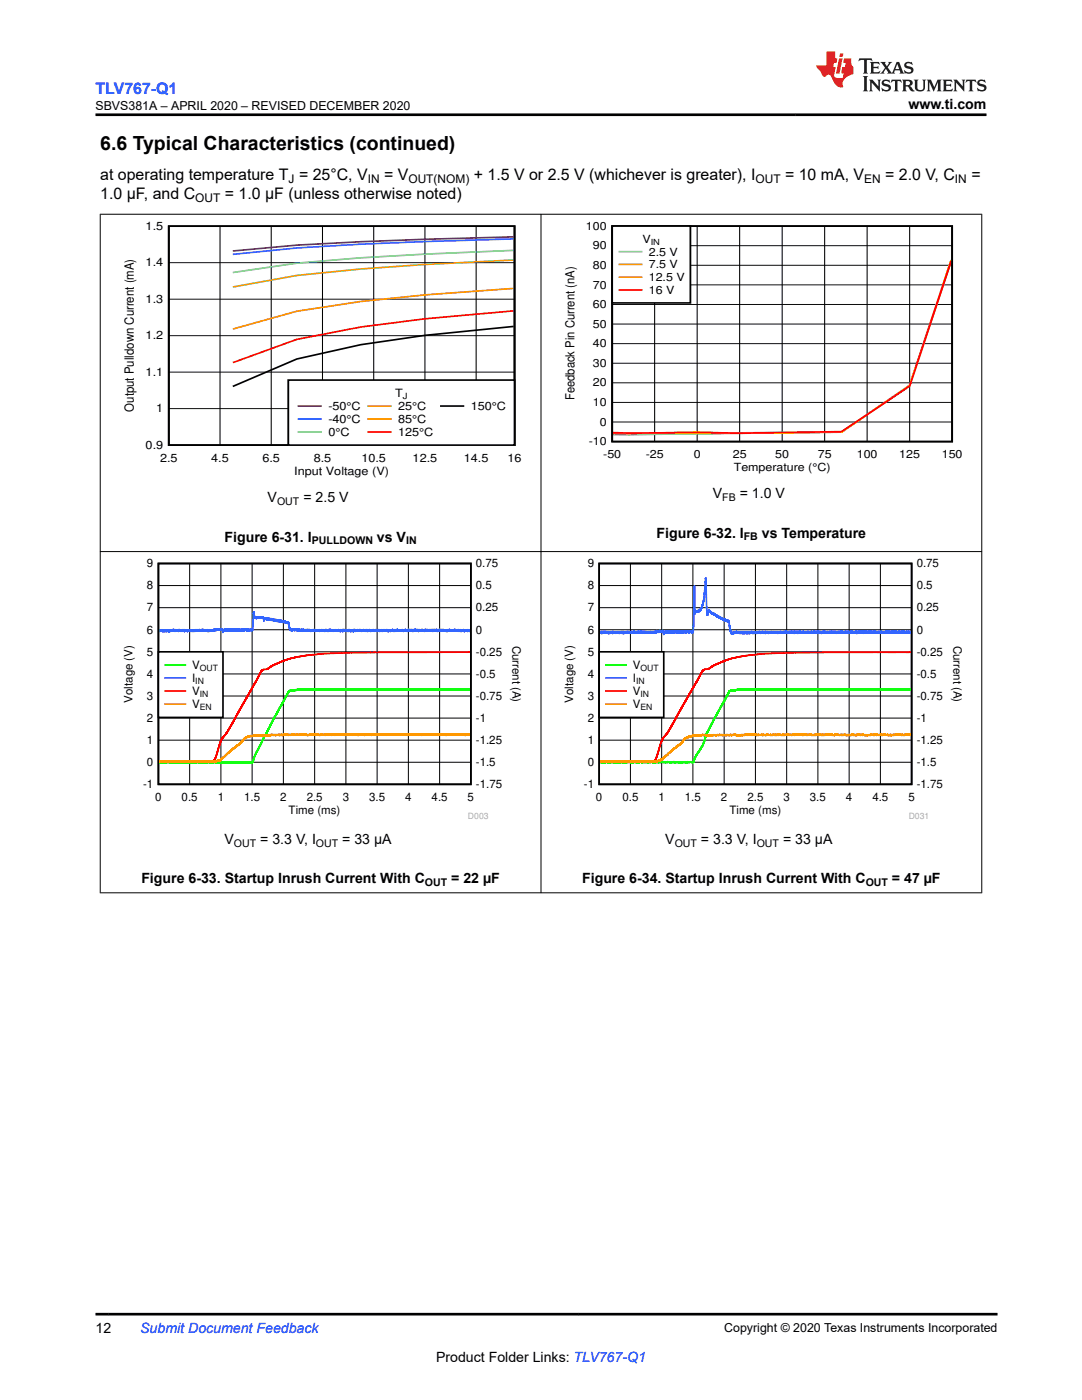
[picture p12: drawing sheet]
<svg xmlns="http://www.w3.org/2000/svg" width="216mm" height="279mm" viewBox="0 0 216 279" stroke-linecap="round" stroke-linejoin="round" font-family="sans-serif">
<defs><g id="words">
<text font-size="3.9" x="20" y="29.9">6.6 Typical Characteristics (continued)</text>
<text font-size="3.2" fill="#00f" x="19" y="18.7">TLV767-Q1</text>
<g font-size="3.2">
<text x="20" y="35.8">at operating temperature T = 25°C, V</text>
<text x="76.6" y="35.8">= V</text>
<text x="94.5" y="35.8">+ 1.5 V or 2.5 V (whichever is greater), I</text>
<text x="156.7" y="35.8">= 10 mA, V</text>
<text x="176.6" y="35.8">= 2.0 V, C</text>
<text x="193.8" y="35.8">=</text>
<text x="20" y="39.6">1.0 µF, and C</text>
<text x="44.9" y="39.6">= 1.0 µF (unless otherwise noted)</text>
</g>
<g font-size="2.8">
<text x="181.3" y="21.8">www.ti.com</text>
<text x="53.4" y="100.3">V</text>
<text x="60.5" y="100.3">= 2.5 V</text>
<text x="142.2" y="99.5">V</text>
<text x="147.6" y="99.5">= 1.0 V</text>
<text x="131" y="107.3">Figure 6-32. I</text>
<text x="152" y="107.3">vs Temperature</text>
<text x="44.8" y="108.1">Figure 6-31. I</text>
<text x="75.2" y="108.1">vs V</text>
<text x="44.8" y="168.4">V</text>
<text x="51.9" y="168.4">= 3.3 V, I</text>
<text x="68.3" y="168.4">= 33 µA</text>
<text x="132.7" y="168.4">V</text>
<text x="139.9" y="168.4">= 3.3 V, I</text>
<text x="156.2" y="168.4">= 33 µA</text>
<text x="28.2" y="176.2">Figure 6-33. Startup Inrush Current With C</text>
<text x="90" y="176.2">= 22 µF</text>
<text x="116.2" y="176.2">Figure 6-34. Startup Inrush Current With C</text>
<text x="178" y="176.2">= 47 µF</text>
<text x="19" y="266.1">12</text>
<text x="87" y="271.7">Product Folder Links: TLV767-Q1</text>
</g>
<text font-size="2.8" fill="#00f" x="28" y="266.1">Submit Document Feedback</text>
<g font-size="2.5">
<text x="19.1" y="21.9">SBVS381A – APRIL 2020 – REVISED DECEMBER 2020</text>
<text x="26.7" y="82.1" transform="rotate(-90 26.7 82.1)">Output Pulldown Current (mA)</text>
<text x="114.6" y="79.9" transform="rotate(-90 114.6 79.9)">Feedback Pin Current (nA)</text>
<text x="144.5" y="265.8">Copyright © 2020 Texas Instruments Incorporated</text>
</g>
<g font-size="2.4">
<text x="38.9" y="40.3">OUT</text>
<text x="57.6" y="36.5">J</text>
<text x="73.4" y="36.5">IN</text>
<text x="81.5" y="36.5">OUT(NOM)</text>
<text x="150.7" y="36.5">OUT</text>
<text x="172.5" y="36.5">EN</text>
<text x="190.6" y="36.5">IN</text>
</g>
<g font-size="2.3">
<text x="29.1" y="45.9">1.5</text>
<text x="29.1" y="53.2">1.4</text>
<text x="29.1" y="60.4">1.3</text>
<text x="29.1" y="67.7">1.2</text>
<text x="29.1" y="75">1.1</text>
<text x="31.2" y="82.3">1</text>
<text x="65.5" y="81.8">-50°C</text>
<text x="78.8" y="79.3">T</text>
<text x="79.4" y="81.8">25°C</text>
<text x="93.9" y="81.8">150°C</text>
<text x="29.1" y="89.6">0.9</text>
<text x="65.5" y="84.4">-40°C</text>
<text x="65.5" y="87">0°C</text>
<text x="79.4" y="84.4">85°C</text>
<text x="79.4" y="87">125°C</text>
<text x="31.9" y="92.2">2.5</text>
<text x="42.1" y="92.2">4.5</text>
<text x="52.4" y="92.2">6.5</text>
<text x="58.7" y="94.8">Input Voltage (V)</text>
<text x="62.6" y="92.2">8.5</text>
<text x="72.1" y="92.2">10.5</text>
<text x="82.3" y="92.2">12.5</text>
<text x="92.6" y="92.2">14.5</text>
<text x="101.3" y="92.2">16</text>
<text x="29.3" y="113.2">9</text>
<text x="95" y="113.2">0.75</text>
<text x="117.3" y="113.2">9</text>
<text x="182.9" y="113.2">0.75</text>
<text x="29.3" y="117.6">8</text>
<text x="95" y="117.6">0.5</text>
<text x="117.3" y="117.6">8</text>
<text x="182.9" y="117.6">0.5</text>
<text x="29.3" y="122">7</text>
<text x="95" y="122">0.25</text>
<text x="117.3" y="122">7</text>
<text x="182.9" y="122">0.25</text>
<text x="29.3" y="130.8">5</text>
<text x="29.3" y="126.4">6</text>
<text x="95" y="130.8">-0.25</text>
<text x="95" y="126.4">0</text>
<text x="102.3" y="128.8" transform="rotate(90 102.3 128.8)">Current (A)</text>
<text x="117.3" y="130.8">5</text>
<text x="117.3" y="126.4">6</text>
<text x="182.9" y="130.8">-0.25</text>
<text x="182.9" y="126.4">0</text>
<text x="190.2" y="128.8" transform="rotate(90 190.2 128.8)">Current (A)</text>
<text x="29.3" y="135.2">4</text>
<text x="38.3" y="133.5">V</text>
<text x="38.3" y="136.1">I</text>
<text x="95" y="135.2">-0.5</text>
<text x="117.3" y="135.2">4</text>
<text x="126.3" y="133.5">V</text>
<text x="126.3" y="136.1">I</text>
<text x="182.9" y="135.2">-0.5</text>
<text x="26.5" y="140.2" transform="rotate(-90 26.5 140.2)">Voltage (V)</text>
<text x="29.3" y="139.7">3</text>
<text x="38.3" y="138.7">V</text>
<text x="38.3" y="141.3">V</text>
<text x="95" y="139.7">-0.75</text>
<text x="114.4" y="140.2" transform="rotate(-90 114.4 140.2)">Voltage (V)</text>
<text x="117.3" y="139.7">3</text>
<text x="126.3" y="138.7">V</text>
<text x="126.3" y="141.3">V</text>
<text x="182.9" y="139.7">-0.75</text>
<text x="29.3" y="148.5">1</text>
<text x="29.3" y="144.1">2</text>
<text x="95" y="148.5">-1.25</text>
<text x="95" y="144.1">-1</text>
<text x="117.3" y="148.5">1</text>
<text x="117.3" y="144.1">2</text>
<text x="182.9" y="148.5">-1.25</text>
<text x="182.9" y="144.1">-1</text>
<text x="29.3" y="152.9">0</text>
<text x="95" y="152.9">-1.5</text>
<text x="117.3" y="152.9">0</text>
<text x="182.9" y="152.9">-1.5</text>
<text x="28.6" y="157.3">-1</text>
<text x="31" y="159.9">0</text>
<text x="36.2" y="159.9">0.5</text>
<text x="43.4" y="159.9">1</text>
<text x="48.7" y="159.9">1.5</text>
<text x="55.9" y="159.9">2</text>
<text x="61.2" y="159.9">2.5</text>
<text x="68.4" y="159.9">3</text>
<text x="73.7" y="159.9">3.5</text>
<text x="80.8" y="159.9">4</text>
<text x="86.1" y="159.9">4.5</text>
<text x="93.3" y="159.9">5</text>
<text x="95" y="157.3">-1.75</text>
<text x="116.5" y="157.3">-1</text>
<text x="118.9" y="159.9">0</text>
<text x="124.2" y="159.9">0.5</text>
<text x="131.4" y="159.9">1</text>
<text x="136.7" y="159.9">1.5</text>
<text x="143.9" y="159.9">2</text>
<text x="149.1" y="159.9">2.5</text>
<text x="156.3" y="159.9">3</text>
<text x="161.6" y="159.9">3.5</text>
<text x="168.8" y="159.9">4</text>
<text x="174.1" y="159.9">4.5</text>
<text x="181.3" y="159.9">5</text>
<text x="182.9" y="157.3">-1.75</text>
<text x="57.6" y="162.5">Time (ms)</text>
<text x="145.5" y="162.5">Time (ms)</text>
</g>
<g font-size="2.2">
<text x="116.9" y="45.9">100</text>
<text x="118.3" y="53.7">80</text>
<text x="118.3" y="49.8">90</text>
<text x="128.2" y="48.5">V</text>
<text x="129.5" y="51">2.5 V</text>
<text x="129.5" y="53.6">7.5 V</text>
<text x="118.3" y="57.6">70</text>
<text x="129.5" y="56.1">12.5 V</text>
<text x="129.5" y="58.7">16 V</text>
<text x="118.3" y="65.4">50</text>
<text x="118.3" y="61.5">60</text>
<text x="118.3" y="69.3">40</text>
<text x="118.3" y="77.1">20</text>
<text x="118.3" y="73.2">30</text>
<text x="118.3" y="81">10</text>
<text x="117.5" y="88.9">-10</text>
<text x="119.7" y="85">0</text>
<text x="120.4" y="91.4">-50</text>
<text x="128.8" y="91.4">-25</text>
<text x="138.4" y="91.4">0</text>
<text x="146.2" y="91.4">25</text>
<text x="146.4" y="94">Temperature (°C)</text>
<text x="154.7" y="91.4">50</text>
<text x="163.2" y="91.4">75</text>
<text x="171" y="91.4">100</text>
<text x="179.4" y="91.4">125</text>
<text x="187.9" y="91.4">150</text>
</g>
<g font-size="2.1">
<text x="55.3" y="100.8">OUT</text>
<text x="144.1" y="100">FB</text>
<text x="148.4" y="107.8">FB</text>
<text x="62.2" y="108.6">PULLDOWN</text>
<text x="81" y="108.6">IN</text>
<text x="46.7" y="168.9">OUT</text>
<text x="63" y="168.9">OUT</text>
<text x="134.6" y="168.9">OUT</text>
<text x="151" y="168.9">OUT</text>
<text x="84.8" y="176.7">OUT</text>
<text x="172.7" y="176.7">OUT</text>
</g>
<g font-size="1.7">
<text x="129.9" y="48.9">IN</text>
<text x="80.4" y="79.6">J</text>
<text x="39" y="136.5">IN</text>
<text x="39.9" y="133.9">OUT</text>
<text x="126.9" y="136.5">IN</text>
<text x="127.8" y="133.9">OUT</text>
<text x="39.9" y="139.1">IN</text>
<text x="39.9" y="141.7">EN</text>
<text x="127.8" y="139.1">IN</text>
<text x="127.8" y="141.7">EN</text>
</g>
<g font-size="1.7" fill="#a8a8a8">
<text x="93.4" y="163.5">D003</text>
<text x="181.3" y="163.5">D031</text>
</g>
</g></defs>
<path d="M33.7 45.1h69v43.7h-69zM102.5 65.1l-17.7 1.8-12.8 1.9-12.8 2.8-12.7 5.5" fill="none" stroke="#000" stroke-width=".35"/>
<path d="M33.7 59.7h69M33.7 52.4h69M43.9 45.1v43.7M54.1 45.1v43.7M64.3 45.1v43.7M74.6 45.1v43.7M84.8 45.1v43.7M95 45.1v43.7M33.7 74.3h69M33.7 67h69M33.7 81.5h69" fill="none" stroke="#000" stroke-width=".2"/>
<path d="M102.5 47.3l-30.5 .9-12.8 .7-12.7 1.2" fill="none" stroke="#7f007f" stroke-width=".35"/>
<path d="M102.5 47.7l-30.5 1-12.8 .8-12.7 1.3" fill="none" stroke="#3265ff" stroke-width=".35"/>
<path d="M102.5 50l-17.7 .7-12.8 .8-12.8 1-12.7 1.9" fill="none" stroke="#32cccc" stroke-width=".35"/>
<path d="M102.5 51.9l-17.7 .9-12.8 .9-12.8 1.3-12.7 2.3" fill="none" stroke="#98cc00" stroke-width=".35"/>
<path d="M102.5 57.6l-17.7 1.3-12.8 1.3-12.8 1.9-12.7 3.6" fill="none" stroke="#ff9800" stroke-width=".35"/>
<path d="M102.5 62l-17.7 1.6-12.8 1.7-12.8 2.4-12.7 4.7" fill="none" stroke="#f00" stroke-width=".35"/>
<path d="M57.5 75.9h45.2v12.9h-45.2z" fill-rule="evenodd" fill="#fff"/>
<path d="M57.5 75.9h45.2v12.9h-45.2zM88 81h4.5" fill="none" stroke="#000" stroke-width=".35"/>
<path d="M59.6 81h4.4" fill="none" stroke="#7f007f" stroke-width=".35"/>
<path d="M59.6 83.6h4.4" fill="none" stroke="#3265ff" stroke-width=".35"/>
<path d="M59.6 86.2h4.4" fill="none" stroke="#32cccc" stroke-width=".35"/>
<path d="M73.5 81h4.5" fill="none" stroke="#98cc00" stroke-width=".35"/>
<path d="M73.5 83.6h4.5" fill="none" stroke="#ff9800" stroke-width=".35"/>
<path d="M73.5 86.2h4.5" fill="none" stroke="#f00" stroke-width=".35"/>
<path d="M122.2 45.1h67.8v43h-67.8z" fill="none" stroke="#000" stroke-width=".34"/>
<g fill="none" stroke="#000" stroke-width=".2">
<path d="M122.2 56.9h67.8M122.2 52.9h67.8M122.2 49h67.8M130.6 45.1v43M139.1 45.1v43M147.6 45.1v43M156.1 45.1v43M164.5 45.1v43M173 45.1v43M181.5 45.1v43M122.2 76.4h67.8M122.2 72.5h67.8"/>
<path d="M122.2 68.6h67.8M122.2 64.7h67.8M122.2 60.8h67.8M122.2 84.2h67.8M122.2 80.3h67.8"/>
</g>
<path d="M189.8 51.9l-8.3 25.1-13.6 9.2-45.6 .5" fill="none" stroke="#32cccc" stroke-width=".34"/>
<path d="M189.8 51.9l-8.3 25-13.6 9.4-28.8 .3h-16.8" fill="none" stroke="#98cc00" stroke-width=".34"/>
<path d="M189.8 51.9l-8.3 25.1-13.6 9.2-20.3 .3-8.5-.3-16.8 .3" fill="none" stroke="#ff9800" stroke-width=".34"/>
<path d="M189.8 52.1l-8.3 24.9-13.6 9.1-20.3 .4-8.5-.2-13.6 .1-3.2-.1" fill="none" stroke="#f00" stroke-width=".34"/>
<path d="M122.2 45.1h15.6v15.4h-15.6z" fill-rule="evenodd" fill="#fff"/>
<path d="M122.2 45.1h15.6v15.4h-15.6z" fill="none" stroke="#000" stroke-width=".34"/>
<path d="M123.6 50.2h4.4" fill="none" stroke="#32cccc" stroke-width=".34"/>
<path d="M123.6 52.8h4.4" fill="none" stroke="#98cc00" stroke-width=".34"/>
<path d="M123.6 55.3h4.4" fill="none" stroke="#ff9800" stroke-width=".34"/>
<path d="M123.6 57.9h4.4" fill="none" stroke="#f00" stroke-width=".34"/>
<path d="M31.6 112.5h62.4v44h-62.4z" fill="none" stroke="#000" stroke-width=".33"/>
<g fill="none" stroke="#000" stroke-width=".2">
<path d="M31.6 116.9h62.4M37.8 112.5v44M44.1 112.5v44M50.3 112.5v44M56.5 112.5v44M62.8 112.5v44M69 112.5v44M75.3 112.5v44M81.5 112.5v44M87.7 112.5v44M31.6 138.9h62.4M31.6 134.5h62.4"/>
<path d="M31.6 130.1h62.4M31.6 125.7h62.4M31.6 121.3h62.4M31.6 152.1h62.4M31.6 147.7h62.4M31.6 143.3h62.4"/>
</g>
<path d="M93.8 137.6h-1.2v-.1l-.8 .1-.1-.1-.1 .1-.2-.1-.3 .1-.1-.1v.1l-.1-.1-.2 .1-.5-.1-.1 .1v-.1l-.2 .1v-.1h-.2v.1l-.2-.1-.4 .1-.1-.1v.1v-.1l-.3 .1-.1-.1-.1 .1v-.1l-.4 .1v-.1v.1l-1.1-.1v.1v-.1l-.6 .1-.5-.1v.1l-.1-.1-.1 .1-.2-.1-.4 .1v-.1l-.1 .1-.7-.1-.3 .1-.5-.1v.1v-.1l-.3 .1-.1-.1-.4 .1-.5-.1v.1l-.3-.1-.2 .1-.2-.1-.2 .1v-.1h-.5v.1l-.1-.1-.1 .1-.2-.1-.1 .1v-.1h-.8v.1l-.7-.1-.4 .1-.1-.1-.4 .1v-.1l-.1 .1-.3-.1-.1 .1-.4-.1-1.2 .1-.1-.1-.2 .1v-.1l-.5 .1-.3-.1v.1l-.2-.1-.1 .1-.1-.1-.6 .1-.2-.1v.1l-.5-.1-.2 .1-.1-.1-.3 .1v-.1l-.1 .1-.1-.1-.2 .1v-.1l-.2 .1-.4-.1-.1 .1v-.1l-.1 .1-.3-.1-.5 .1-.4-.1-.1 .1v-.1l-.6 .1-.1-.1v.1l-.3-.1v.1l-.3-.1-.1 .1-.1-.1v.1l-.2-.1-1.2 .1-.1-.1-.3 .1-.1-.1-.2 .1-.3-.1-.4 .1-.1-.1v.1l-.1-.1-.1 .1v-.1l-.4 .1-.1-.1-.1 .1-.1-.1-.1 .1h-.4v-.1v.1l-.6-.1-.1 .1v-.1l-.3 .1-.2-.1v.1l-.1-.1-.6 .1v-.1l-.3 .1-.5-.1-.1 .2-.1-.2-.4 .2-.1-.1-1 .1-.1-.1v.1l-.4-.1-.1 .2v-.2l-.2 .2-.1-.1-.2 .2-.1-.2-.1 .2v-.1l-.1 .1v-.1h-.3v.1v-.1l-.2 .1v-.1l-5.2 9.4-1.7 3.5-.4 1.4h-.7v.1l-.1-.2v.2l-.2-.2-.2 .2v-.1l-.2 .1-.3-.1v.1l-.1-.1-.1 .1-.1-.1-.3 .1v-.1l-.4 .1-.1-.1v.1l-.1-.1-.1 .1-.1-.1-.1 .1-.2-.2v.2l-.1-.2v.2l-.2-.2v.2l-.3-.1-.1 .1-.1-.2-.1 .2-.1-.2-.1 .2-.1-.1-.2 .1-.1-.1-.1 .1v-.1l-.2 .1-.1-.1-.1 .1v-.1l-.2 .1-.2-.1v.1l-.1-.1v.1v-.1l-.1 .1v-.1v.1l-.2-.2-.1 .2-.2-.1-.3 .1-.1-.2-.5 .2v-.1l-.1 .1-.2-.2-.1 .2-.2-.1-.1 .1v-.1l-.1 .1-.1-.2-.1 .2-.1-.1-.1 .1-.2-.1-.3 .1-.2-.1v.1v-.2v.2v-.1l-.1 .1-.1-.1v.1l-.4-.2-.1 .2v-.1l-.7 .1-.1-.2-.1 .2-.2-.2-.1 .2-.1-.2v.2l-.2-.2-.1 .2-.1-.1-.2 .1-.2-.2-.2 .2v-.2l-.2 .2-.4-.2-.1 .2-.2-.2-.1 .2-.2-.2v.2v-.2l-.1 .2-.2-.1v.1v-.1l-.1 .1-.1-.2v.2l-.2-.2-.1 .2v-.2l-.1 .2v-.1l-.2 .1-.1-.2v.2v-.2v.2l-.4-.1-.1 .1v-.1l-.4 .1v-.2l-.1 .2-.3-.2v.2l-.2-.2-.3 .2v-.2v.2l-.3-.2v.2l-.3-.1-.2 .1-.1-.2-.1 .2-.1-.1-.1 .1-.2-.2-.2 .2-.2-.1-.1 .1v-.1l-.3 .1v-.1" fill="none" stroke="#01ff00" stroke-width=".33"/>
<path d="M93.8 125.9l-.1-.1v.2v-.3l-.1 .3-.1-.3v.3l-.2-.3v.3l-.1-.3v.3v-.3l-.2 .2-.1-.2v.2l-.1-.2-.1 .2v-.2v.3v-.3l-.1 .3-.1-.3-.1 .2-.1-.2-.1 .2v-.2l-.2 .3v-.3v.4v-.4l-.1 .3-.1-.3v.3l-.1-.2v.2l-.1-.3v.3l-.1-.3v.2l-.1-.2-.1 .3-.1-.3v.3l-.1-.3-.1 .2-.1-.2v.2v-.2v.3l-.1-.4-.1 .4-.1-.4-.1 .4v-.3l-.2 .3v-.3l-.2 .2v-.1v.1v-.2l-.2 .2v-.2v.2l-.1-.2v.2v-.3l-.1 .2v-.2l-.1 .3v-.2l-.1 .2-.1-.3v.4l-.1-.3-.1 .3v-.3l-.1 .3v-.3l-.1 .3-.1-.3-.1 .3v-.3v.2v-.2l-.1 .2-.1-.2v.2l-.1-.2v.2v-.2v.2l-.1-.3-.1 .3v-.2l-.1 .3v-.4l-.1 .3-.1-.3v.3l-.2-.2v.2l-.1-.3-.1 .3v-.2l-.1 .2v-.3l-.1 .3v-.2l-.1 .3v-.3l-.1 .2-.1-.2v.3v-.5l-.1 .4-.1-.2-.1 .2v-.2v.2l-.1-.2v.2l-.1-.3v.3v-.2l-.1 .2-.1-.2v.3v-.4l-.1 .4-.1-.4v.3l-.1-.2-.1 .2v-.2l-.1 .3-.1-.3-.1 .3v-.3l-.1 .3v-.3v.3v-.3l-.1 .2-.1-.2-.1 .2-.1-.3v.4l-.1-.3-.1 .3-.1-.3v.3l-.1-.4v.4l-.1-.3-.1 .3v-.3v.2l-.1-.2v.2l-.1-.2v.3l-.1-.3-.1 .3v-.4l-.1 .3v-.2v.2l-.2-.2v.2l-.1-.2v.2l-.1-.2v.2l-.1-.2-.1 .3v-.3l-.2 .3v-.3v.3l-.1-.3v.2l-.1-.3v.3l-.1-.2-.1 .3-.1-.4-.1 .3-.2-.2v.2l-.1-.3v.4v-.3l-.1 .1v-.1l-.1 .2v-.2v.3l-.1-.3-.1 .2-.1-.3v.4l-.1-.3v.1v-.1l-.1 .2v-.2l-.1 .2v-.3l-.1 .4v-.3l-.2 .3v-.3v.3l-.1-.3-.1 .3v-.3l-.1 .2-.1-.1v.2l-.1-.4-.1 .4v-.3l-.1 .2-.1-.2v.3l-.1-.3v.3l-.1-.3v.3v-.3l-.1 .3-.1-.3-.1 .2v-.2v.3l-.1-.3v.2v-.2l-.1 .2-.1-.2-.1 .2v-.2v.3v-.3l-.2 .3-.1-.3v.2v-.3v.4l-.1-.4v.3l-.1-.2-.1 .3-.1-.3-.2 .3v-.3v.3l-.1-.3-.1 .3v-.3l-.1 .2v-.3l-.1 .4v-.4l-.1 .3v-.2l-.1 .2-.1-.1v.2l-.1-.2v.2v-.3l-.1 .3v-.2l-.1 .2v-.3l-.1 .2-.1-.2v.4l-.1-.4v.3l-.1-.3-.1 .2v-.2l-.1 .2v-.2l-.1 .3-.1-.3v.2l-.2-.2-.1 .2v-.3l-.1 .3v-.2l-.1 .2-.1-.2v.3v-.3v.3v-.3l-.1 .3v-.3v.3l-.1-.3-.1 .3-.1-.3-.1 .3v-.3v.3l-.1-.3-.1 .3v-.3l-.1 .3-.2-.2v.2v-.2l-.1 .2v-.3v.3v-.3l-.1 .2-.1-.3v.3v-.2v.2l-.2-.2-.1 .2v-.2l-.1 .3v-.2l-.1 .2-.1-.3v.3l-.1-.3-.1 .2-.1-.2v.3v-.3l-.2 .3v-.3v.2l-.2-.2-.2 .3-.1-.3v.3v-.3l-.1 .3-.1-.3-.1 .3v-.3l-.1 .2-.1-.2v.3l-.1-.3v.2l-.1-.2-.1 .3v-.3v.3l-.1-.3-.1 .2-.2-.2v.3l-.1-.3-.1 .3-.2-.4-.1 .4-.1-.3v.2l-.1-.2v.2l-.1-.2-.1 .3-.1-.3v.3v-.2v.1v-.2l-.1 .2v-.2v.2l-.1-.2-.1 .3-.1-.4v.3l-.1-.2-.1 .2-.1-.2v.4l-.1-.4-.2 .3v-.2l-.1 .2-.1-.2-.1 .3v-.3v.2l-.1-.3v.3l-.2-.4-.1 .4-.1-.3v.3l-.1-.3-.1 .3-.1-.3-.1 .2v-.2v.2l-.1-.2v.2v-.2v.2l-.1-.2-.1 .3-.1-.4v.3l-.2-.2v.4v-.4l-.1 .2-.1-.2-.1 .2v-.2l-.1 .2v-.2l-.1 .3-.1-.3-.1 .3-.1-.3-.1 .2v-.2v.3v-.3l-.1 .3v-.3l-.1 .3-.1-.2v.1l-.1-.2-.1 .2-.1-.2v.2v-.2l-.1 .3v-.3v.3l-.1-.3-.1 .3v-.3l-.1 .3-.1-.3-.1 .3v-.3l-.2 .2-.1-.3-.1 .4v-.4v.4l-.1-.4v.4l-.1-.3v.2l-.1-.2v.3v-.3l-.1 .2-.1-.2v.3v-.3v.2l-.1-.2v.3v-.3l-.1 .3-.1-.3-.1 .2-.1-.2-.1 .3v-.3v.3l-.1-.3-.1 .3v-.3v.2l-.1-.2-.1 .2v-.2v.2l-.1-.2-.1 .2v-.2v.2l-.1-.2-.1 .2-.1-.2v.2l-.1-.2v.3v-.3l-.1 .3v-.3l-.1 .2v-.2l-.1 .2-.1-.2v.3v-.3l-.1 .3v-.3v.2l-.1-.2-.1 .3v-.3l-.1 .3v-.3v.2v-.2v.2l-.1-.2-.1 .3v-.4l-.1 .3-.1-.2v.2v-.2l-.2 .2v-.2l-.1 .3v-.3v.2v-.2l-.1 .2-.1-.2-.1 .3v-.3l-.1 .2-.1-.2v.3l-.1-.4v.4l-.1-.3-.1 .3v-.3l-.1 .2-.1-.3-.1 .4v-.3v.3l-.1-.3-.1 .2v-.2l-.1 .3-.2-.3v.2l-.1-.2v.1v-.2l-.1 .4-.1-.4-.1 .4-.1-.4v.3v-.3l-.1 .2v-.2l-.1 .3v-.2l-.1 .2v-.3l-.1 .3v-.3l-.1 .3-.1-.3v.2v-.2l-.1 .2-.1-.2v.3l-.1-.3v.2l-.1-.2-.1 .2v-.1l-.1 .1v-.2v.2l-.1-.2v.2l-.1-.2v.2v-.2l-.1 .3-.1-.3-.1 .2-.1-.2v.1v-.2l-.1 .4-.1-.3v.2l-.1-.2v.2l-.1-.2-.1 .1-.3-1.6-.1 .3-.1-.3v.2l-.1-.2-.1 .2-.1-.2v.3v-.3l-.1 .1v-.2l-.1 .2v-.1l-.1 .1v-.2l-.1 .2v-.2l-.1 .2v-.2l-.1 .2v-.2v.2l-.2-.3-.1 .3v-.4l-.2 .4v-.3v.2l-.2-.3v.2v-.3l-.1 .3-.1-.2v.2v-.2l-.1 .2v-.2l-.2 .2v-.2l-.1 .2-.1-.3v.2l-.1-.3v.3l-.1-.2-.1 .2-.1-.3-.1 .3v-.3v.3l-.2-.3-.1 .2-.1-.4v.4l-.1-.3v.3v-.3l-.1 .2-.1-.2v.2l-.1-.3-.1 .3v-.2l-.1 .1-.1-.2-.1 .2v-.2v.2l-.1-.2v.3v-.4l-.1 .3v-.2l-.1 .2v-.3v.3l-.1-.3v.2l-.1-.2-.1 .3-.1-.3v.6l-.1-.7v.2l-.1-.2-.1 .2v-.3l-.1 .3v-.2l-.1 .2-.1-.2-.1 .2v-.3l-.1 .3-.2-.3-.1 .3v-.2l-.1 .1v-.1v.1l-.1-.2v.2l-.1-.1v.1v-.2l-.1 .3v-.2v.2l-.1-.2-.1 .2-.1-.3-.1 .1-.2-1.1-.2 3.6-.1 .1v-.2v.2l-.1-.2v.2l-.2-.2v.2v-.2l-.1 .3v-.2l-.1 .1-.1-.1-.1 .1v-.2l-.1 .3-.1-.3v.2v-.2l-.1 .2v-.2l-.1 .3v-.2l-.2 .1v-.2v.2v-.3l-.2 .4v-.3l-.1 .3-.1-.3v.2v-.2l-.2 .2-.1-.2v.2v-.2l-.1 .2v-.1l-.1 .2v-.3l-.1 .3-.1-.3v.3v-.2l-.1 .2v-.3l-.1 .3v-.3l-.1 .2-.1-.2v.3l-.1-.3-.1 .2-.1-.2-.1 .3v-.2l-.1 .2-.1-.3v.2l-.2-.2-.1 .3v-.3l-.1 .3v-.3v.3l-.1-.3-.1 .3-.1-.3v.2l-.1-.2-.1 .3v-.3l-.1 .3v-.3l-.1 .4-.1-.5-.1 .3-.1-.1v.1l-.1-.2v.2l-.1-.2v.3v-.3v.2l-.2-.2-.1 .3v-.3l-.1 .3v-.3l-.1 .2v-.2l-.2 .4-.1-.2v.4l-.1-.5v.1l-.1-.3-.2 .3-.1-.3-.1 .3-.1-.3-.1 .2v-.2l-.1 .2-.1-.2-.1 .3v-.3l-.1 .3-.1-.2-.1 .2v-.2v.2l-.1-.2-.1 .3v-.3l-.1 .3-.1-.3v.3l-.2-.2v.2l-.1-.2v.2l-.1-.2-.1 .2v-.2l-.1 .2v-.2l-.1 .3-.1-.3-.1 .2v-.2l-.1 .3v-.3l-.1 .3-.1-.3v.3l-.1-.3v.3l-.1-.3v.3v-.3l-.1 .3v-.3v.3l-.2-.2v.2l-.1-.3v.3l-.1-.3v.2v-.2v.2l-.1-.2v.3v-.3v.3l-.1-.3v.2v-.2l-.1 .2v-.3v.3l-.1-.2-.1 .2v-.2v.3l-.1-.3v.3v-.3v.2l-.1-.2-.1 .2v-.2l-.1 .2v-.2l-.1 .3v-.4l-.1 .4v-.3v.3l-.1-.3v.3v-.3l-.1 .2v-.2l-.1 .2v-.2l-.1 .2-.1-.2v.2l-.1-.3v.4l-.1-.3-.1 .2v-.1v.2l-.1-.3-.2 .3-.1-.3-.1 .3-.1-.3-.1 .3-.1-.3v.3v-.3l-.1 .2-.1-.2v.3l-.1-.3-.1 .3v-.2v.2v-.2l-.2 .1v-.2l-.1 .3v-.3l-.1 .3v-.3l-.2 .3v-.3l-.1 .3-.1-.3-.1 .4-.1-.5v.3l-.2-.1v.1v-.2v.3l-.1-.3v.3l-.2-.3v.2v-.2v.3l-.1-.3v.3v-.3l-.1 .2v-.2v.2l-.1-.2-.2 .2v-.3l-.1 .4v-.3v.2l-.2-.2v.2v-.2l-.1 .2-.1-.2v.2l-.1-.1v.1v-.2l-.1 .3v-.3l-.1 .3-.1-.3v.2l-.1-.1v.2v-.3l-.1 .3v-.4l-.1 .4v-.3l-.1 .2-.1-.2-.1 .3-.1-.3-.1 .3v-.3l-.1 .3-.1-.3v.4l-.1-.3-.1 .2v-.2l-.1 .2v-.2v.1l-.1-.1v.1l-.1-.2v.3l-.1-.3v.3l-.1-.3-.1 .3-.1-.3v.3l-.1-.3-.1 .3-.1-.3v.3l-.1-.2-.1 .3-.1-.4-.1 .2v-.2l-.1 .3-.1-.2-.1 .2-.1-.3v.3" fill="none" stroke="#3265ff" stroke-width=".33"/>
<path d="M93.8 130.1l-19.1 .1-9.5 .2-4.4 .5-3.9 .9-2.5 1-1 .7-.9 .1-.4 .4-6.7 11.9-1.2 1.6-1.1 3.5-.5 1-.3 .1-10.5-.1" fill="none" stroke="#f00" stroke-width=".33"/>
<path d="M93.8 146.6l-.3 .1v-.1l-.1 .1v-.1v.1l-.1-.1v.1l-.1-.1-.1 .1v-.2v.2l-.1-.1-.1 .1-.1-.1v.2v-.2l-.1 .1v-.1l-.2 .1v-.2l-.2 .2v-.2v.2l-.2-.2v.2l-.1-.2-.1 .2-.1-.2-.1 .2v-.2l-.1 .2-.1-.1-.2 .1v-.2v.2v-.1l-.3 .1v-.1l-.1 .1v-.2l-.1 .2-.1-.2v.2l-.2-.2-.2 .2v-.2v.2l-.1-.2v.2l-.2-.2-.1 .2v-.2l-.1 .1v-.1l-.1 .2v-.2l-.2 .2-.2-.2-.1 .2-.2-.2v.3v-.3l-.1 .2-.1-.2v.2l-.1-.2v.2l-.2-.1v.1l-.2-.2-.2 .2-.2-.2-.1 .2v-.2l-.2 .2v-.1l-.1 .1-.1-.1-.1 .1v-.1l-.1 .1-.4-.2v.2l-.3-.1v.1l-.1-.1-.2 .1-.1-.1-.2 .1v-.2l-.1 .2-.1-.2-.3 .2v-.2l-.2 .2v-.1v.1l-.2-.1-.1 .1-.2-.2-.1 .2-.3-.1-.1 .1v-.1v.2l-.2-.3-.1 .2v-.2l-.2 .2v-.2l-.2 .2-.1-.2-.3 .2-.2-.2-.2 .2-.1-.1-.2 .1-.1-.2v.1v-.1l-.3 .2-.2-.2-.2 .2v-.2v.2l-.1-.2-.3 .3-.2-.3-.1 .2v-.1l-.1 .1v-.1l-.2 .1v-.1l-.1 .1v-.1l-.1 .1v-.1l-.1 .1-.2-.2-.1 .2v-.2l-.1 .2-.1-.2-.1 .2-.1-.2v.2l-.1-.1-.2 .1-.1-.1-.3 .1-.1-.2-.1 .2-.1-.2v.2l-.1-.2v.2v-.2l-.1 .2-.1-.1-.2 .1v-.2l-.2 .2v-.2l-.1 .2-.2-.1v.1v-.2l-.2 .2v-.2l-.2 .2-.1-.1-.1 .1v-.1l-.1 .1-.2-.2v.2v-.1v.1l-.2-.1-.1 .1-.2-.2-.1 .2v-.1l-.3 .1-.1-.2v.2v-.2l-.2 .2-.2-.2-.1 .2v-.1l-.3 .1-.1-.2v.2l-.3-.2v.2l-.1-.2-.3 .3v-.3v.2l-.1-.2-.1 .2-.1-.1v.1v-.2l-.1 .1v-.1l-.1 .2v-.1l-.1 .1-.1-.2v.2l-.2-.2v.2l-.1-.2v.2l-.1-.1-.1 .1-.1-.1-.1 .2-.1-.3v.2l-.1-.1-.2 .1-.1-.1-.1 .1v-.1l-.1 .1-.1-.1-.1 .1-.1-.1-.1 .1-.1-.1v.2l-.1-.2v.2v-.2l-.2 .1-.1-.2-.1 .2v-.2l-.3 .2-.2-.2-.2 .2-.1-.1-.2 .1v-.2l-.2 .2v-.2l-.4 .2-.1-.2v.2l-.3-.1v.1v-.2l-.2 .3-.1-.2-.1 .1-.1-.2v.1h-.2l-.1 .1v-.1l-.1 .1v-.1l-.1 .1-.1-.2-.2 .2-.2-.2-.1 .2-.2-.1-.1 .1v-.1l-.2 .1-.1-.1v.2l-.1-.3v.2l-.1-.1-.1 .1v-.1l-.2 .1-.1-.1v.2v-.2l-.2 .1-.1-.2-.1 .2v-.1l-.3 .1v-.1v.1l-.1-.2v.2v-.1l-.2 .1-.1-.1-.1 .1-.1-.1v.2l-.1-.2v.1l-.2-.1v.1v-.1l-.3 .1v-.2v.2l-.1-.1-.1 .1v-.1l-.2 .2-.1-.2-.1 .2-.1-.2v.1l-.2-.1-.3 .1v-.1v.1l-.1-.2v.2l-.1-.1-.1 .1v-.2v.2l-.1-.2-.1 .2v-.2l-.2 .2-.1-.2-.1 .2-.2-.1v.1l-.1-.2-.2 .2-.1-.1v.2l-.1-.2-.2 .2-.1-.2-.1 .2-.1-.2v.1l-.4-.2v.2l-.1-.2v.2l-.2-.1v.1l-.1-.1-.1 .1v-.2v.2l-.2-.1-.2 .1v-.1l-.1 .1v-.1v.1l-.1-.1-.1 .1v-.1l-.1 .1v-.1l-.1 .1-.2-.1-.1 .1v-.1l-.1 .1v-.1l-.1 .1-.1-.1-.1 .1v-.1v.1l-.1-.1v.1l-.2-.1-.3 .2v-.2l-.3 .2-.1-.2v.2l-.1-.2-.1 .1v-.1l-.2 .1v-.2l-.1 .2-.2-.2-.2 .3v-.2v.2l-.2-.2v.2l-.2-.2-.1 .2v-.2l-.1 .1-.1-.1-.1 .2v-.2l-.1 .2-.1-.2-.1 .2v-.2l-.3 .1v-.1l-.1 .2v-.2v.2l-.1-.2-.1 .2v-.2l-.2 .2-.1-.2-.1 .2v-.2l-.2 .1-.1-.1-.1 .2v-.2v.2l-.1-.2-.2 .2v-.1v.1l-.1-.1v.1l-.1-.1v.1v-.1v.1v-.1v.1l-.2-.1v.1l-.3-.1v.1l-.2-.1-.2 .1-.1-.2v.2l-.1-.2v.2l-.1-.2-.1 .2-.1-.2-.3 .2-.2-.1-.1 .2-.1-.2-.1 .2-.3-.2-.1 .1v-.1l-.1 .1h-.4l-.1 .2-.1-.2v.1v-.1l-.1 .1h-.1v.1v-.2l-.3 .2v-.2v.2v-.1l-.2 .1v-.1l-.2 .2v-.1l-.2 .3-.3-.1v.2v-.1l-.7 .9v-.1l-.3 .3v-.2l-.1 .4-.1-.2-.3 .4v-.2l-.4 .6v-.1l-.1 .1-.1-.1-.5 .6v-.1l-.8 .7v-.1l-.1 .3-.1-.1v.1v-.1l-.6 .7v-.1l-.3 .2-.1 .3-.1-.1-.2 .3v-.1l-.2 .2v-.2l-.1 .3-.2-.2-.1 .2v-.2l-.1 .3-.1-.2-.1 .2v-.2l-.3 .3-.2-.2v.1l-.2-.1v.1v-.1v.2l-.1-.2-.2 .1-.1-.1-.1 .1-.1-.1-.2 .1-.2-.1v.1v-.1l-.3 .1-.2-.1v.2v-.2l-.2 .1-.1-.1v.1l-.1-.1-.1 .2v-.2l-.3 .1-.2-.1v.1l-.1-.2-.3 .2-.1-.1-.1 .2v-.2l-.1 .2-.2-.2v.2l-.2-.2-.1 .2-.1-.2v.1l-.2-.1-.1 .2-.1-.1h-.2v-.1l-.1 .1-.1-.1-.1 .1v-.1l-.1 .1v-.1l-.2 .1-.1-.2v.2l-.3-.1-.1 .1v-.1l-.1 .1v-.2l-.2 .2-.1-.1v.1l-.2-.1v.1v-.1l-.2 .1v-.1l-.1 .2-.1-.2-.1 .2v-.2l-.1 .2-.1-.2-.1 .2-.1-.2-.1 .1-.2-.1v.1v-.1l-.1 .1-.3-.1v.2v-.2l-.3 .1v-.1l-.1 .2-.2-.2-.1 .2-.1-.2v.1l-.1-.1v.1l-.2-.1v.2l-.1-.2-.2 .1v-.1l-.1 .1v-.1l-.3 .1-.3-.1v.1v-.1l-.2 .1-.1-.1-.1 .2v-.2l-.1 .2v-.2v.1l-.2-.1v.2v-.2v.1l-.1-.1" fill="none" stroke="#ff9800" stroke-width=".33"/>
<path d="M31.6 130.1h12.9v13.1h-12.9z" fill-rule="evenodd" fill="#fff"/>
<path d="M119.6 112.5h62.3v44h-62.3zM31.6 130.1h12.9v13.1h-12.9z" fill="none" stroke="#000" stroke-width=".33"/>
<path d="M33 132.7h4M181.7 137.5l-.3 .1-.1-.1-.3 .1-.2-.1-.4 .1v-.1l-.1 .1-.2-.1-.2 .1v-.1l-.2 .1-.1-.1-.1 .1-.1-.1-.2 .1-.2-.1-.1 .1v-.1l-.2 .1-.5-.1-.5 .1-.3-.1-.3 .1v-.1l-.2 .1v-.1l-.4 .1-.6-.1-.4 .1-.1-.1v.1v-.1l-.4 .1-.2-.1-.1 .1-.2-.1h-.3v.1l-.6-.1-.1 .1-.1-.1-.5 .1-.2-.1v.1l-.5-.1-.1 .1v-.1l-.1 .1v-.1l-.4 .1v-.1l-.2 .1-.3-.1-.2 .1-.2-.1-.4 .1v-.1l-.4 .1-.4-.1v.1l-.5-.1v.1l-.2-.1-.3 .1-.2-.1-.2 .1-.6-.1-.2 .1-.2-.1v.1l-1-.1-.2 .1-.2-.1-.1 .1-.2-.1-1.2 .1-.1-.1v.1l-1.1-.1-.4 .1v-.1l-.4 .1-.1-.1v.1l-.3-.1-.1 .1v-.1l-.2 .1-.4-.1-.2 .1-.6-.1v.1l-.1-.1-.1 .1-.2-.1v.1l-.2-.1-.1 .1-.1-.1v.1l-.1-.1-.5 .1-.1-.1v.1l-.2-.1-.6 .1-.3-.1v.1l-.1-.1-.7 .1-.5-.1-.4 .1v-.1l-.2 .1v-.1l-.3 .1-.1-.1v.1v-.1l-.1 .1-.1-.1-.1 .1-.2-.1-.4 .1-.1-.1-.2 .1v-.1l-.3 .1-.1-.1v.1l-.2-.1-.1 .1-.2-.1v.1h-.5v-.1l-.2 .1v-.1l-.1 .1-.1-.1-.2 .1-.1-.1-.6 .1-.1-.1-.4 .1v-.1l-.1 .1v-.1l-.1 .1-.2-.1-.8 .1v-.1h-1.1v.2l-.2-.2-.2 .2-.1-.1-.1 .1-.1-.1-.1 .1-.5-.1-.3 .1v-.1v.1h-.3v.1l-.1-.1-.1 .1v-.1l-.2 .2v-.2l-.2 .2v-.2l-.1 .2-.3-.2-.1 .3-.1-.1-.2 .4v-.1l-4.4 8.1-.7 2.3v-.1l-.5 .9-1.1 1.7-.3 1.1-.1-.2-.1 .2v-.1l-.2 .1-.1-.2-.1 .1-.2-.1-.1 .2v-.2v.2v-.2l-.3 .2-.1-.2v.2v-.2l-.2 .2v-.2v.2l-.2-.2-.1 .2v-.2l-.2 .2-.2-.2v.2l-.1-.1v.1l-.2-.1v.1l-.2-.1v.1l-.1-.2v.1l-.1-.1-.1 .2-.2-.2-.3 .2-.2-.1v.1l-.1-.2-.2 .1v-.1l-.1 .1-.2-.1-.1 .2-.1-.1-.3 .1-.2-.2-.2 .1v-.1l-.1 .2v-.2v.2l-.1-.2-.2 .2-.2-.2-.2 .1v-.1v.1l-.1-.1-.2 .2v-.2l-.2 .1-.1-.1v.2l-.2-.2-.2 .2v-.2l-.1 .2-.1-.2v.1h-.3v.1l-.2-.2v.2v-.2v.2l-.2-.2-.2 .2v-.1l-.1 .1-.3-.2-.1 .2-.1-.2v.1l-.3-.1v.2v-.2l-.2 .2-.1-.2-.4 .2v-.2l-.2 .2-.2-.2-.1 .2v-.2l-.1 .2-.1-.2v.2l-.2-.2-.3 .2v-.2v.2l-.2-.2-.1 .2v-.2l-.1 .2v-.2l-.1 .2v-.1l-.2 .1-.1-.2-.1 .2-.2-.2v.2l-.1-.2v.2l-.2-.2-.1 .2-.1-.2-.1 .2-.2-.2-.3 .1-.1-.1-.2 .2-.1-.1v.1v-.1h-.2l-.1-.1v.2l-.1-.2-.1 .2-.2-.1v.1l-.1-.1v.1l-.2-.2-.1 .2-.1-.1-.1 .1-.1-.2-.3 .2-.2-.2v.2v-.2l-.2 .2v-.1l-.2 .1-.1-.2-.1 .2-.1-.2v.2l-.1-.2v.1l-.1-.1-.2 .2-.1-.2-.1 .2-.1-.2-.2 .2v-.2l-.1 .2v-.2l-.1 .2v-.2l-.1 .1-.3-.1v.2l-.1-.2-.2 .1v-.1v.2l-.3-.1v.1l-.2-.2-.1 .2v-.2l-.2 .1" fill="none" stroke="#01ff00" stroke-width=".33"/>
<path d="M33 135.3h4M119.7 126.1v.3l.1-.3 .1 .3v-.3l.1 .3v-.4l.1 .5v-.4l.1 .2v-.3l.1 .3 .2-.3 .1 .4v-.4v.3l.1-.2 .1 .2v-.3l.2 .3 .1-.3v.3l.1-.2 .1 .3 .1-.4 .1 .5v-.4v.3l.1-.3 .1 .3v-.3l.1 .3 .1-.3v.2l.1-.2v.3l.1-.3v.2v-.2l.1 .3v-.3v.3l.1-.4v.3v-.2v.2l.1-.2 .1 .2v-.2l.1 .2v-.2v.3l.1-.3v.2l.1-.2 .1 .3v-.3l.1 .3v-.3v.2l.2-.2 .1 .3 .1-.3v.2l.1-.2v.2l.1-.1v.2l.1-.3v.2l.1-.2 .1 .3v-.3l.1 .2v-.3l.1 .4 .1-.3v.3l.1-.4 .2 .5v-.4l.1 .2v-.2v.2l.1-.2 .1 .2v-.2l.1 .2v-.2v.2l.1-.2v.2v-.2v.2l.1-.2v.3l.1-.4v.3v-.2l.1 .3 .2-.4v.3l.1-.2 .1 .3v-.4l.1 .3 .1-.3 .1 .3 .1-.2v.2l.2-.2v.2l.1-.2v.1v-.2l.1 .3v-.3v.3v-.3l.1 .3 .1-.2v.2l.1-.2v.2v-.2l.1 .2 .1-.2v.3v-.3l.1 .3 .1-.3v.3l.1-.4 .1 .3v-.3l.1 .4v-.3l.1 .2 .1-.2v.2v-.3l.1 .3 .1-.3 .1 .4 .1-.4 .1 .4 .1-.4v.4l.1-.3v.2l.2-.3 .1 .4v-.3l.1 .3 .1-.4v.3l.2-.2v.2v-.2l.1 .3v-.3l.1 .2 .1-.2v.2l.1-.3 .1 .4v-.3v.3l.2-.3 .1 .2v-.3l.1 .3 .1-.2v.2l.1-.2 .1 .2 .1-.2v.2v-.2l.1 .2 .1-.3v.4l.1-.3v.2l.1-.3v.3l.1-.4 .1 .4 .1-.5v.2l.1-.1v.2l.1-.2v.2v-.2l.1 .3 .1-.3v.2l.1-.3v.3v-.2l.1 .3 .1-.4 .1 .4v-.3l.1 .3 .1-.3v.3v-.4l.1 .4v-.4l.1 .4 .1-.3v.3v-.3v.3v-.2v.6l.1-.5v.2l.1-.3 .1 .3v-.2v.1l.1-.2 .1 .2v-.2v.3l.1-.3 .1 .2v-.2l.1 .3 .1-.3v.3l.1-.3 .1 .2 .1-.2v.3l.1-.3 .1 .2v-.2l.1 .3v-.4v.3v-.2l.2 .2v-.2l.1 .2v-.3v.3v-.2v.2l.1-.2 .1 .3v-.3l.1 .2v-.2l.1 .2 .1-.2v.3v-.3l.1 .3 .1-.3v.2v-.2l.1 .2v-.2l.1 .3v-.3l.1 .3 .1-.3v.2l.1-.2v.2v-.2v.2l.2-.2 .1 .3v-.3v.3v-.4l.1 .4 .1-.3v.3l.1-.3v.3l.1-.4v.4v-.4v.3l.1-.2 .1 .2v-.2v.3l.1-.3v.2v-.2v.2l.2-.2v.2l.1-.2v.2v-.2l.1 .2 .1-.2 .1 .2v-.3v.3l.2-.2v.2v-.2l.1 .2 .1-.3 .1 .4v-.3l.2 .2v-.2l.1 .2 .1-.2v.3l.2-.3v.2v-.2l.1 .3v-.3l.1 .2 .3-9.3 .1 5.6v-.7l.2 .4v-.3l.2 .2v-.2l.1 .3v-.3v.3l.2-.4v.4l.1-.5v.3v-.3l.1 .3 .4-.9 .1 .1v-.3v.1l.4-1.7 .3-3.9 .3 7.3 .3-1 .1 .4v-.3l.4 .6v-.2v.2l.1-.2v.2l.1-.2 .1 .3v-.2l.2 .4v-.3v.3l.1-.2v.3v-.2l.2 .2v-.2l.1 .3v-.2l.1 .3 .1-.3 .1 .4 .1-.2 .1 .3 .1-.2 .1 .3v-.3v.3l.1-.2 .1 .3v-.2l.1 .2v-.2l.1 .3 .1-.2 .2 .3 .1-.2 .1 .4v-.3v.2v-.2l.1 .2v-.1l.1 .3v-.3l.1 .2v-.2v.3l.1-.2v.2l.1-.2 .1 .3 .1-.2v.3v-.3v.2l.1-.3 .1 .5 .1-.3v.2l.1-.1 .2 1.9 .1-.1 .1 .6v-.3v.3l.1-.2 .1 .4 .2-.4v.2l.1-.3v.3l.1-.3v.3l.1-.3v.3v-.3v.2l.1-.2v.2v-.2l.1 .1 .1-.1v.2v-.3v.3l.2-.2v.3l.1-.3 .2 .3v-.3l.1 .3 .1-.3 .1 .3 .1-.2v.2v-.3l.1 .3v-.2l.1 .2 .1-.3v.4l.1-.4v.3v-.3l.1 .2 .1-.2v.4l.1-.4 .1 .3 .1-.3v.2l.2-.1v.2l.1-.2v.3v-.3l.1 .2 .1-.3v.4l.1-.4 .2 .3 .1-.3v.3l.1-.3v.3l.1-.3v.2v-.2l.1 .3v-.3l.1 .2v-.3l.1 .4 .1-.3v.3l.1-.2 .1 .1v-.2v.3v-.3l.1 .3 .1-.3 .1 .3 .1-.3 .1 .3 .1-.3v.3l.1-.3 .1 .2v-.2l.2 .3 .1-.4 .2 .3 .1-.1v.2l.1-.3v.2l.1-.2v.2v-.3l.2 .3v-.3v.3v-.2l.1 .2v-.2l.1 .3 .1-.3 .1 .2v-.2v.3v-.3l.1 .3 .1-.4v.4v-.3l.1 .2v-.2l.1 .2 .1-.2v.2v-.3v.3l.1-.2 .1 .3 .1-.3 .1 .2 .1-.2v.3l.1-.3v.2v-.1l.1 .2v-.3l.1 .2v-.3v.3v-.2l.1 .2 .1-.2v.2l.1-.2 .1 .2v-.3v.3l.1-.2v.2l.2-.2 .1 .2v-.3l.1 .3v-.1l.1 .1v-.2l.2 .2v-.2l.1 .3v-.3l.1 .3 .1-.3v.3l.1-.3 .1 .2 .1-.3 .1 .3v-.2l.1 .2v-.2l.2 .3v-.3l.1 .2v-.2l.1 .2v-.3l.1 .3v-.2l.1 .2v-.2l.1 .2v-.3l.2 .3 .1-.3 .1 .4v-.3l.1 .2v-.2l.1 .2v-.2v.2l.1-.2v.2v-.3l.1 .3v-.2l.1 .2v-.3v.3l.2-.3v.3v-.3l.2 .3v-.3l.1 .3v-.3l.1 .4 .2-.4 .1 .3v-.3v.4l.1-.4 .1 .3v-.3l.1 .3 .1-.3 .1 .3v-.3l.1 .4 .1-.4 .1 .4v-.3l.1 .2 .1-.3v.3l.2-.3v.3v-.3v.3l.1-.3 .1 .3v-.2l.1 .2 .1-.2 .2 .3v-.4l.1 .3v-.3v.3v-.3v.3l.1-.2 .1 .2v-.3l.2 .3v-.2v.2l.1-.2 .1 .3v-.3l.1 .2 .1-.3 .1 .4v-.4v.3l.1-.3 .2 .4 .1-.3v.2l.1-.2 .1 .2v-.2l.1 .2v-.3l.1 .3v-.3v.3l.1-.2 .2 .2v-.3l.1 .3v-.3l.1 .3 .1-.3v.3v-.3l.1 .3 .1-.3 .1 .3 .1-.3v.3l.1-.3v.4v-.4l.2 .3v-.4v.4v-.3l.1 .3 .1-.2v.2v-.2l.1 .2v-.3l.1 .3 .1-.2v.2l.1-.2v.3v-.3l.1 .2 .1-.3 .1 .4v-.3l.1 .1 .1-.2v.3l.1-.3v.2l.2-.2v.2v-.2v.3l.1-.2 .1 .2v-.2v.2l.2-.2v.2v-.3l.1 .3v-.3l.3 .3 .1-.3v.3v-.2v.2v-.2l.1 .2 .1-.2v.2l.1-.3 .1 .3 .1-.3v.3l.2-.3 .1 .3v-.2l.1 .2v-.3v.3l.1-.3v.3l.1-.2 .1 .2v-.3l.1 .4 .1-.3v.2l.1-.2v.2l.1-.3 .2 .3 .1-.3v.4l.1-.4 .2 .2v-.2v.3l.1-.3 .1 .3v-.3l.1 .3 .1-.3v.3l.1-.2 .1 .2 .1-.2v.2v-.3l.1 .3 .2-.3 .1 .3 .1-.2v.2v-.2v.2v-.3l.2 .3v-.2v.2l.1-.3 .2 .4v-.3v.3v-.3l.1 .2 .2-.3v.3l.1-.3 .1 .3v-.3v.3l.1-.3v.2l.1-.1 .1 .2v-.2v.2l.1-.2 .1 .2 .2-.2v.2v-.3v.3l.1-.4v.3v-.2l.1 .3 .1-.2v.3v-.3l.1 .2v-.3v.3l.1-.3 .1 .3v-.3l.1 .3v-.3l.1 .2v-.2v.2l.1-.2 .1 .3 .1-.3 .1 .3v-.3l.1 .3v-.3l.2 .3v-.3l.1 .4v-.3l.1 .2 .1-.3v.3v-.3l.1 .3v-.3v.3v-.3l.1 .3 .1-.3 .2 .4v-.4v.3v-.2l.1 .2 .1-.2v.3l.1-.4 .1 .3 .1-.3v.3l.1-.3 .1 .3 .1-.3 .1 .3v-.4l.1 .4 .2-.3 .1 .4v-.4v.3l.1-.3 .1 .3v-.2l.1 .1v-.2v.3v-.3v.3l.1-.2v.2v-.3v.2l.1-.2 .2 .3v-.3v.4l.1-.3 .1 .2 .1-.2v.2v-.2l.1 .2v-.3l.1 .3v-.3l.1 .3v-.2v.2v-.2l.1 .2 .1-.2v.2v-.3l.1 .3 .1-.2 .2 .2v-.3v.3v-.2l.1 .2 .1-.2v.2l.1-.2 .1 .2v-.2l.1 .2v-.3v.3l.1-.3 .1 .3 .1-.3v.3l.1-.3v.4l.1-.5v.3l.1-.2 .1 .4 .1-.4v.4l.1-.4 .1 .3 .1-.3v.3l.1-.3v.3l.1-.3 .1 .3v-.3v.3l.1-.4v.4l.1-.2v.2l.1-.2v.1l.1-.2 .1 .3v-.3v.3v-.2l.1 .2 .1-.2v.2v-.3l.2 .3v-.2v.2l.1-.2 .1 .2v-.3l.1 .2v-.2v.3l.1-.3 .2 .3v-.3v.3l.1-.2 .1 .1v-.2v.4l.1-.3v.2l.1-.3v.3l.1-.3v.4l.1-.4 .1 .3 .1-.3v.3v-.3l.1 .3v-.2l.1 .2 .1-.2v.2v-.2v.2v-.2l.1 .2 .1-.3v.2v-.2l.1 .3 .1-.2 .1 .2 .1-.3 .1 .3 .1-.2v.2l.1-.3 .1 .3v-.1" fill="none" stroke="#3265ff" stroke-width=".33"/>
<path d="M33 137.9h4M181.7 130.1l-19.6 .1-8.9 .2-4.8 .5-3.2 .7-2.5 1.1-1.3 .8-.9 .1-.4 .4-6.7 11.9-1.2 1.7-1.1 3.4-.6 1-.3 .1h-10.5" fill="none" stroke="#f00" stroke-width=".33"/>
<path d="M33 140.5h4M181.7 146.6l-.2 .1-.2-.2-.1 .2v-.1v.1l-.1-.1-.1 .1-.1-.1v.1l-.2-.1v.1l-.1-.1-.1 .2v-.2l-.2 .2-.2-.2-.1 .2-.1-.2v.2l-.3-.2v.1l-.2-.1v.1l-.1-.2v.2l-.2-.2-.1 .2v-.2l-.1 .2-.1-.1-.1 .1-.1-.1v.1l-.2-.1-.1 .2v-.2l-.1 .1-.1-.1-.1 .2v-.2l-.1 .2v-.2l-.3 .2v-.2l-.1 .2-.1-.2-.1 .2-.1-.2-.1 .2v-.2v.2l-.4-.2-.1 .1-.1-.1-.1 .1-.1-.2-.1 .2v-.1l-.2 .1v-.1v.2v-.2v.2l-.2-.2v.1l-.1-.1-.4 .2-.2-.2-.1 .1v-.1l-.1 .2-.1-.3-.1 .2-.1-.1-.1 .1-.1-.1v.2v-.3l-.1 .3v-.2v.1l-.2-.1-.2 .1v-.1l-.1 .1-.1-.1v.2l-.2-.2-.1 .2v-.2v.2l-.1-.2-.1 .2v-.2l-.1 .2-.2-.2-.2 .2v-.2l-.2 .2v-.2l-.1 .2-.1-.2-.1 .1v-.1l-.1 .2-.1-.2-.3 .2-.1-.2v.2l-.1-.2-.1 .1-.2-.2v.2l-.1-.1v.1l-.1-.1v.2v-.2l-.2 .2-.1-.2-.2 .2v-.2v.2l-.2-.2v.2l-.1-.3v.3l-.2-.2-.1 .2-.1-.2-.1 .2-.1-.2v.1l-.2-.1-.1 .2-.2-.2-.1 .2v-.2l-.1 .2v-.2l-.1 .2-.2-.2v.2l-.1-.2-.2 .2-.2-.2v.2l-.1-.2-.1 .2v-.2l-.1 .1-.1-.1v.2l-.1-.2-.1 .2-.1-.2-.1 .1-.3-.2v.2l-.1-.1v.1l-.1-.1-.2 .1v-.1v.2l-.2-.2-.2 .1-.1-.1-.1 .2v-.2v.1l-.1-.1v.1l-.2-.2v.2l-.1-.2-.1 .2-.1-.1-.5 .1v-.1v.1v-.1l-.2 .1v-.1l-.1 .1-.1-.1-.1 .1-.1-.1v.2l-.1-.2v.2l-.2-.2-.1 .2v-.2l-.3 .1-.1-.1-.1 .2v-.2l-.1 .1-.1-.1-.1 .2-.3-.2-.1 .2-.1-.2-.1 .2v-.2l-.2 .2v-.2l-.1 .2-.1-.2v.2l-.1-.2-.1 .2v-.2l-.1 .1v-.1l-.3 .1-.2-.1v.1l-.2-.1v.1l-.1-.1v.2v-.2v.1v-.1l-.3 .1v-.1v.1l-.2-.1v.1l-.3-.1v.2l-.2-.3-.3 .2v-.1v.1l-.3-.2-.1 .2v-.2l-.2 .2-.2-.2-.1 .2v-.1l-.1 .1-.2-.1v.2l-.1-.3v.2v-.1l-.2 .1v-.1l-.2 .2-.2-.2v.1l-.3-.1v.2l-.2-.3v.2l-.1-.2v.2l-.1-.1-.1 .1-.1-.1v.2l-.1-.2-.2 .1-.1-.1-.1 .2v-.2l-.2 .1v-.1l-.2 .2-.2-.2v.1l-.2-.1v.1l-.1-.2-.1 .2-.1-.1v.2l-.2-.3-.2 .3-.1-.2v.1l-.2-.1v.2v-.2l-.2 .1-.2-.1-.1 .2-.1-.2-.1 .2-.1-.2v.2v-.2l-.1 .1-.3-.1v.1l-.1-.1-.2 .1-.1-.1-.1 .2v-.2l-.1 .2v-.2l-.1 .2-.2-.2v.1l-.1-.1v.2l-.1-.2-.2 .2-.1-.2-.1 .2-.1-.2v.2v-.2l-.4 .1v-.1l-.1 .2-.1-.2-.2 .2v-.2l-.1 .2-.1-.2-.1 .1v-.1h-.2v.1l-.1-.1-.1 .1v-.2l-.2 .3-.3-.2-.1 .2-.2-.2v.1v-.1l-.2 .1v-.1v.2l-.2-.2-.1 .2v-.2l-.2 .1v-.2l-.2 .3-.1-.2v.2v-.2l-.2 .1v-.1l-.1 .1v-.1l-.1 .2-.1-.2-.2 .2v-.2l-.1 .2v-.2l-.1 .2-.3-.1-.1 .1v-.1l-.1 .1v-.2v.2l-.1-.2-.1 .2-.1-.2v.1l-.1-.1-.1 .1-.2-.1v.1l-.2-.1v.2v-.2l-.1 .2-.1-.2-.1 .2-.1-.2v.1l-.1-.1-.1 .2-.1-.2-.1 .2v-.2l-.1 .2-.1-.2-.2 .2v-.2v.2l-.1-.2v.2l-.1-.2-.2 .2-.2-.2-.2 .2v-.2v.2l-.3-.2-.1 .2v-.2l-.1 .2-.1-.2v.2l-.1-.2-.1 .2-.2-.2v.2v-.2l-.1 .2-.2-.1v.1l-.1-.2v.2l-.2-.2v.2l-.1-.2-.2 .2v-.2v.2v-.2l-.1 .2v-.2l-.2 .2-.1-.1-.2 .2v-.2l-.2 .1-.1-.2v.2l-.1-.2-.4 .2-.1-.1v.1l-.1-.1-.3-.1-.1 .2-.1-.2v.1v-.1l-.1 .2-.2-.2-.1 .3-.1-.2-.1 .1-.1-.1v.1v-.2l-.1 .2v-.1l-.2 .1h-.5v.1v-.1l-.2 .1v-.1v.1l-.1-.1-.2 .1-.2-.1v.2v-.1h-.2l-.1 .1v-.1v.1l-.2-.1-.4 .4v-.2l-.2 .3-.1-.2-.9 1.2v-.1v.2v-.2v.2l-.1-.1v.1h-.1l-.1 .2-.1-.1v.2l-.1-.1-.5 .4v-.1l-.1 .3h-.2l-.5 .5v-.1v.2l-.4 .3v-.1l-.5 .6v-.2l-.5 .6-.1-.1-.2 .3v-.1l-.1 .2v-.2l-.2 .4v-.1l-.1 .1-.1 .1v-.1l-.2 .2v-.1l-.2 .1-.1-.1v.2v-.1l-.2 .1v-.1v.2l-.1-.2-.1 .2v-.1l-.1 .1-.1-.1-.1 .1v-.1v.1v-.1l-.2 .1-.1-.1-.1 .2-.1-.2v.2l-.1-.2v.1l-.1-.1-.2 .2v-.2l-.2 .2-.2-.2v.1l-.1-.1v.1l-.2-.1-.2 .1v-.1l-.3 .1v-.1l-.1 .1-.1-.1v.1l-.1-.1-.1 .1-.3-.1v.1v-.1l-.1 .1v-.1l-.1 .1v-.1v.1l-.1-.1-.1 .1v-.1l-.2 .2v-.2l-.1 .2-.1-.2-.2 .2-.1-.2v.2l-.1-.2-.5 .2-.2-.2-.1 .2v-.2l-.2 .1-.1-.1-.1 .1v-.1l-.2 .1-.1-.1-.1 .2v-.2v.2l-.1-.1v.1l-.1-.2-.1 .2-.1-.2-.1 .1-.1-.1-.3 .1-.1-.1v.1l-.1-.1-.1 .2-.1-.2-.2 .1v-.1l-.1 .2v-.2l-.1 .2v-.1l-.2 .1-.1-.2-.1 .2v-.2l-.3 .1v-.1v.2l-.1-.2-.1 .1v-.1l-.2 .1-.1-.1v.2l-.2-.2-.2 .1-.1-.1-.1 .2v-.2l-.1 .2-.2-.2v.1l-.1-.1v.1v-.1l-.2 .2-.2-.2-.2 .2-.1-.2-.1 .2-.3-.2v.1l-.1-.1v.1h-.3" fill="none" stroke="#ff9800" stroke-width=".33"/>
<g fill="none" stroke="#000" stroke-width=".2">
<path d="M119.6 116.9h62.3M125.8 112.5v44M132 112.5v44M138.3 112.5v44M144.5 112.5v44M150.7 112.5v44M157 112.5v44M163.2 112.5v44M169.4 112.5v44M175.7 112.5v44M119.6 138.9h62.3M119.6 134.5h62.3"/>
<path d="M119.6 130.1h62.3M119.6 125.7h62.3M119.6 121.3h62.3M119.6 152.1h62.3M119.6 147.7h62.3M119.6 143.3h62.3"/>
</g>
<path d="M119.6 130.1h12.8v13.1h-12.8z" fill-rule="evenodd" fill="#fff"/>
<path d="M119.6 130.1h12.8v13.1h-12.8z" fill="none" stroke="#000" stroke-width=".33"/>
<path d="M120.9 132.7h4" fill="none" stroke="#01ff00" stroke-width=".33"/>
<path d="M120.9 135.3h4" fill="none" stroke="#3265ff" stroke-width=".33"/>
<path d="M120.9 137.9h4" fill="none" stroke="#f00" stroke-width=".33"/>
<path d="M120.9 140.5h4" fill="none" stroke="#ff9800" stroke-width=".33"/>
<path d="M19.9 42.8h176.1M20 42.7v135.5M107.9 42.7v135.5M195.9 42.7v135.5M19.9 110.1h176.1M19.9 178.2h176.1" fill="none" stroke="#000" stroke-width=".2"/>
<path d="M171.5 11.6l-.2 .6 .5-.2h.6v.1v2.2l-.2 .4h1l-.2-.4v-2.2v-.1h.5l.6 .2-.2-.6zM173.6 12.4l.2 .3v1.6l-.2 .4h1.9l.1-.6a1.08 1.08 0 0 1-1.3 .2v-.7h.6l.4 .2v-.7l-.4 .2h-.6v-.5l.2-.2a1 1 0 0 1 1 .3l-.1-.5zM175.7 12.4l.9 1.1-1 1.2h.9l-.2-.2 .5-.8 .4 .8-.2 .2h1.6l-.2-.2 .2-.5h.9l.1 .5-.1 .2h.9l-.2-.4-.8-1.9h-.5l-.9 2.1-.9-1.1 .9-1h-.8l.2 .2-.4 .6-.4-.6 .2-.2zM179 12.8l.4 1h-.7zM180.7 12.5a.65 .65 0 0 0-.2 .7 .65 .65 0 0 0 .6 .5l.6 .1 .1 .3a.79 .79 0 0 1-.7 .4 .79 .79 0 0 1-.7-.5l.1 .7 .2-.1a.93 .93 0 0 0 1.1 0 .93 .93 0 0 0 .4-.9 1.46 1.46 0 0 0-1.2-.6l-.1-.3a1.09 1.09 0 0 1 1.2 .2l-.2-.6-.1 .1-.5-.2zM172.2 15.2l.2 .4v2.2l-.2 .4h1l-.2-.4v-2.2l.2-.4zM173.4 15.9l.2 .4v1.5l-.2 .4h.8l-.3-.4 .1-1.3 1.6 1.8v-2l.2-.4h-.7l.1 .2 .1 1.1-1.2-1.3zM176.2 16a.65 .65 0 0 0-.2 .8 .65 .65 0 0 0 .6 .4l.6 .2 .1 .2a.79 .79 0 0 1-.7 .4 .79 .79 0 0 1-.7-.5l.1 .7 .2-.1a.93 .93 0 0 0 1.1 .1 .93 .93 0 0 0 .4-1 1.46 1.46 0 0 0-1.2-.5l-.1-.4a1.09 1.09 0 0 1 1.2 .2l-.1-.6-.2 .1-.5-.1zM177.9 15.9l-.1 .6a.63 .63 0 0 1 .8-.3v1.6l-.3 .4h1l-.2-.4v-1.6a.66 .66 0 0 1 .8 .3l-.1-.6zM180 15.9l.2 .4v1.5l-.2 .4h1l-.2-.2-.1-.7h.5l.1 .2a.79 .79 0 0 0 1.2 .6l-1-.9a.61 .61 0 0 0 .6-.6 .61 .61 0 0 0-.5-.7zM180.8 16.2h.1a.47 .47 0 0 1 .5 .1 .47 .47 0 0 1 .1 .5l-.1 .1-.7 .1zM182.3 15.9l.2 .2a2.27 2.27 0 0 0 .4 2 1.04 1.04 0 0 0 1.7-.7v-1.3l.2-.2h-.8l.2 .4v1.1a.6 .6 0 0 1-.6 .6 .6 .6 0 0 1-.6-.6v-1.1l.3-.4zM184.9 15.9l.2 .4v1.5l-.2 .4h.8l-.3-.4v-1.4l.9 1.9 .9-1.9v1.4l-.3 .4h1l-.2-.4v-1.5l.2-.4h-.8l-.7 1.5-.6-1.5zM188.1 15.9l.2 .4v1.5l-.2 .4h1.9l.1-.6a1.09 1.09 0 0 1-1.3 .2v-.7h.6l.4 .2v-.6l-.4 .2h-.6v-.6l.2-.1a1.01 1.01 0 0 1 1 .3l-.1-.6zM190.2 15.9l.3 .4v1.5l-.3 .4h.8l-.2-.4v-1.3l1.6 1.8v-2l.2-.4h-.7l.2 .2v1.1l-1.2-1.3zM192.8 15.9l-.1 .6a.63 .63 0 0 1 .8-.3v1.6l-.3 .4h1l-.2-.4v-1.6a.66 .66 0 0 1 .8 .3l-.1-.6zM195.2 16a.65 .65 0 0 0-.2 .8 .65 .65 0 0 0 .6 .4l.6 .2 .2 .2a.79 .79 0 0 1-.7 .4 .79 .79 0 0 1-.7-.5l.1 .7 .2-.1a.93 .93 0 0 0 1 .1 .93 .93 0 0 0 .5-1 1.46 1.46 0 0 0-1.3-.5v-.4a1.09 1.09 0 0 1 1.2 .2l-.2-.6-.2 .1-.5-.1z" fill="#231f20"/>
<path d="M164.9 10.3v2.7h-2l.1 .4 .8 1a.95 .95 0 0 0 1 .9 .59 .59 0 0 1 .5-.4 .59 .59 0 0 1 .5 .3l.4 .8a1.59 1.59 0 0 0 2.1 1.4 1.61 1.61 0 0 1 1-2.3l1-.3-.1-1.5a1.59 1.59 0 0 1-.3-1.7h-1.5l-.2 .9h.6l-.2 .9h-.5l-.2 .9v.3l.4 .1-.1 .9h-.7a.73 .73 0 0 1-1-.7l.3-1.5h-.5l.1-.9h.5l.2-.9h-.5v-1.3zM167.4 11.6l-.6 3.1h.7l.6-3.1zM167.6 10.7l-.1 .6h.7l.1-.6z" fill="#ed1c24"/>
<path d="M19 22.9h177.8M19 262.3h180" fill="none" stroke="#000" stroke-width=".53"/>
<use href="#words"/>
</svg>
